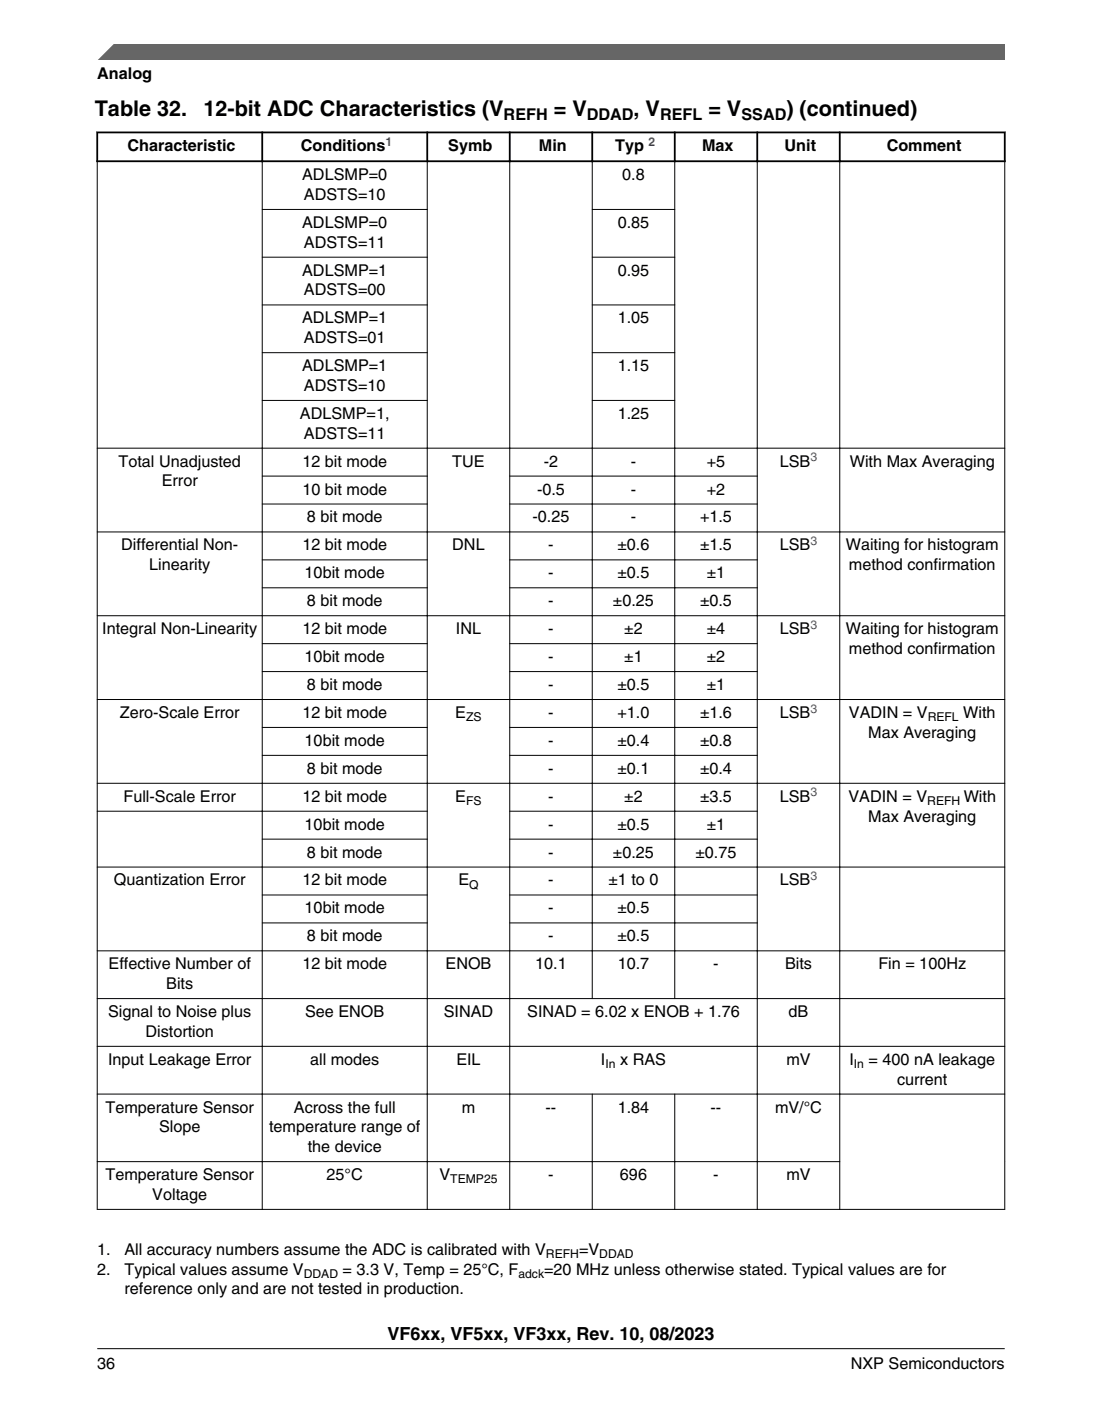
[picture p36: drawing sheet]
<svg xmlns="http://www.w3.org/2000/svg" width="216mm" height="274mm" viewBox="0 0 216 274" stroke-linecap="round" stroke-linejoin="round" font-family="sans-serif">
<defs><g id="words">
<g font-size="4.2">
<text x="18.6" y="22.7">Table 32.</text>
<text x="39.9" y="22.7">12-bit ADC Characteristics (V</text>
<text x="108.5" y="22.7">= V</text>
<text x="124.1" y="22.7">, V</text>
<text x="138.8" y="22.7">= V</text>
<text x="154.1" y="22.7">) (continued)</text>
</g>
<text font-size="3.5" x="75.9" y="262.3">VF6xx, VF5xx, VF3xx, Rev. 10, 08/2023</text>
<g font-size="3.2">
<text x="19" y="15.5">Analog</text>
<text x="98.7" y="23.5">REFH</text>
<text x="115" y="23.5">DDAD</text>
<text x="129.3" y="23.5">REFL</text>
<text x="145.3" y="23.5">SSAD</text>
<text x="25" y="29.6">Characteristic</text>
<text x="58.9" y="29.6">Conditions</text>
<text x="87.8" y="29.6">Symb</text>
<text x="105.6" y="29.6">Min</text>
<text x="120.5" y="29.6">Typ</text>
<text x="137.5" y="29.6">Max</text>
<text x="153.7" y="29.6">Unit</text>
<text x="173.7" y="29.6">Comment</text>
<text x="59.2" y="35.3">ADLSMP=0</text>
<text x="121.9" y="35.3">0.8</text>
<text x="59.6" y="39.1">ADSTS=10</text>
<text x="59.2" y="44.6">ADLSMP=0</text>
<text x="121" y="44.6">0.85</text>
<text x="59.2" y="54">ADLSMP=1</text>
<text x="59.6" y="48.5">ADSTS=11</text>
<text x="121" y="54">0.95</text>
<text x="59.6" y="57.8">ADSTS=00</text>
<text x="59.2" y="63.3">ADLSMP=1</text>
<text x="121" y="63.3">1.05</text>
<text x="59.6" y="67.2">ADSTS=01</text>
<text x="59.2" y="72.7">ADLSMP=1</text>
<text x="59.6" y="76.5">ADSTS=10</text>
<text x="121" y="72.7">1.15</text>
<text x="58.8" y="82">ADLSMP=1,</text>
<text x="121" y="82">1.25</text>
<text x="59.6" y="85.9">ADSTS=11</text>
<text x="23.2" y="91.4">Total Unadjusted</text>
<text x="31.7" y="95.2">Error</text>
<text x="59.2" y="91.4">12 bit mode</text>
<text x="88.6" y="91.4">TUE</text>
<text x="106.5" y="91.4">-2</text>
<text x="123.6" y="91.4">-</text>
<text x="138.5" y="91.4">+5</text>
<text x="152.8" y="91.4">LSB</text>
<text x="166.5" y="91.4">With Max Averaging</text>
<text x="59.2" y="96.8">10 bit mode</text>
<text x="105.2" y="96.8">-0.5</text>
<text x="123.6" y="96.8">-</text>
<text x="138.5" y="96.8">+2</text>
<text x="23.7" y="107.8">Differential Non-</text>
<text x="59.2" y="107.8">12 bit mode</text>
<text x="60.1" y="102.3">8 bit mode</text>
<text x="88.6" y="107.8">DNL</text>
<text x="104.3" y="102.3">-0.25</text>
<text x="107.4" y="107.8">-</text>
<text x="121" y="107.8">±0.6</text>
<text x="123.6" y="102.3">-</text>
<text x="137.1" y="102.3">+1.5</text>
<text x="137.1" y="107.8">±1.5</text>
<text x="152.8" y="107.8">LSB</text>
<text x="165.7" y="107.8">Waiting for histogram</text>
<text x="29.2" y="111.6">Linearity</text>
<text x="59.7" y="113.2">10bit mode</text>
<text x="107.4" y="113.2">-</text>
<text x="121" y="113.2">±0.5</text>
<text x="138.5" y="113.2">±1</text>
<text x="166.3" y="111.6">method confirmation</text>
<text x="60.1" y="118.7">8 bit mode</text>
<text x="107.4" y="118.7">-</text>
<text x="120.1" y="118.7">±0.25</text>
<text x="137.1" y="118.7">±0.5</text>
<text x="20" y="124.2">Integral Non-Linearity</text>
<text x="59.2" y="124.2">12 bit mode</text>
<text x="89.3" y="124.2">INL</text>
<text x="107.4" y="124.2">-</text>
<text x="122.3" y="124.2">±2</text>
<text x="138.5" y="124.2">±4</text>
<text x="152.8" y="124.2">LSB</text>
<text x="165.7" y="124.2">Waiting for histogram</text>
<text x="59.7" y="129.6">10bit mode</text>
<text x="107.4" y="129.6">-</text>
<text x="122.3" y="129.6">±1</text>
<text x="138.5" y="129.6">±2</text>
<text x="166.3" y="128">method confirmation</text>
<text x="60.1" y="135.1">8 bit mode</text>
<text x="107.4" y="135.1">-</text>
<text x="121" y="135.1">±0.5</text>
<text x="138.5" y="135.1">±1</text>
<text x="23.5" y="140.6">Zero-Scale Error</text>
<text x="59.2" y="140.6">12 bit mode</text>
<text x="89.2" y="140.6">E</text>
<text x="107.4" y="140.6">-</text>
<text x="121" y="140.6">+1.0</text>
<text x="137.1" y="140.6">±1.6</text>
<text x="152.8" y="140.6">LSB</text>
<text x="166.3" y="140.6">VADIN = V</text>
<text x="188.7" y="140.6">With</text>
<text x="59.7" y="146">10bit mode</text>
<text x="107.4" y="146">-</text>
<text x="121" y="146">±0.4</text>
<text x="137.1" y="146">±0.8</text>
<text x="170.1" y="144.5">Max Averaging</text>
<text x="60.1" y="151.5">8 bit mode</text>
<text x="107.4" y="151.5">-</text>
<text x="121" y="151.5">±0.1</text>
<text x="137.1" y="151.5">±0.4</text>
<text x="24.2" y="157">Full-Scale Error</text>
<text x="59.2" y="157">12 bit mode</text>
<text x="89.2" y="157">E</text>
<text x="107.4" y="157">-</text>
<text x="122.3" y="157">±2</text>
<text x="137.1" y="157">±3.5</text>
<text x="152.8" y="157">LSB</text>
<text x="166.2" y="157">VADIN = V</text>
<text x="170.1" y="160.9">Max Averaging</text>
<text x="188.8" y="157">With</text>
<text x="59.7" y="162.4">10bit mode</text>
<text x="60.1" y="167.9">8 bit mode</text>
<text x="107.4" y="162.4">-</text>
<text x="107.4" y="167.9">-</text>
<text x="120.1" y="167.9">±0.25</text>
<text x="121" y="162.4">±0.5</text>
<text x="136.3" y="167.9">±0.75</text>
<text x="138.5" y="162.4">±1</text>
<text x="22.3" y="173.4">Quantization Error</text>
<text x="59.2" y="173.4">12 bit mode</text>
<text x="89.8" y="173.4">E</text>
<text x="107.4" y="173.4">-</text>
<text x="119.2" y="173.4">±1 to 0</text>
<text x="152.8" y="173.4">LSB</text>
<text x="59.7" y="178.8">10bit mode</text>
<text x="107.4" y="178.8">-</text>
<text x="121" y="178.8">±0.5</text>
<text x="60.1" y="184.3">8 bit mode</text>
<text x="107.4" y="184.3">-</text>
<text x="121" y="184.3">±0.5</text>
<text x="21.3" y="189.8">Effective Number of</text>
<text x="59.2" y="189.8">12 bit mode</text>
<text x="87.3" y="189.8">ENOB</text>
<text x="104.9" y="189.8">10.1</text>
<text x="121" y="189.8">10.7</text>
<text x="139.7" y="189.8">-</text>
<text x="153.8" y="189.8">Bits</text>
<text x="172.1" y="189.8">Fin = 100Hz</text>
<text x="32.6" y="193.7">Bits</text>
<text x="21.2" y="199.1">Signal to Noise plus</text>
<text x="28.5" y="203">Distortion</text>
<text x="59.8" y="199.1">See ENOB</text>
<text x="86.9" y="199.1">SINAD</text>
<text x="103.3" y="199.1">SINAD = 6.02 x ENOB + 1.76</text>
<text x="154.5" y="199.1">dB</text>
<text x="21.2" y="208.5">Input Leakage Error</text>
<text x="60.7" y="208.5">all modes</text>
<text x="89.4" y="208.5">EIL</text>
<text x="117.7" y="208.5">I</text>
<text x="121.5" y="208.5">x RAS</text>
<text x="154.1" y="208.5">mV</text>
<text x="166.4" y="208.5">I</text>
<text x="170.2" y="208.5">= 400 nA leakage</text>
<text x="175.7" y="212.4">current</text>
<text x="20.7" y="217.8">Temperature Sensor</text>
<text x="31.2" y="221.7">Slope</text>
<text x="52.7" y="221.7">temperature range of</text>
<text x="57.6" y="217.8">Across the full</text>
<text x="90.5" y="217.8">m</text>
<text x="106.9" y="217.8">--</text>
<text x="121" y="217.8">1.84</text>
<text x="139.2" y="217.8">--</text>
<text x="151.8" y="217.8">mV/°C</text>
<text x="60.3" y="225.6">the device</text>
<text x="20.7" y="231.1">Temperature Sensor</text>
<text x="64" y="231.1">25°C</text>
<text x="86.1" y="231.1">V</text>
<text x="107.4" y="231.1">-</text>
<text x="121.5" y="231.1">696</text>
<text x="139.7" y="231.1">-</text>
<text x="154.1" y="231.1">mV</text>
<text x="29.8" y="234.9">Voltage</text>
<text x="19" y="245.7">1.</text>
<text x="24.4" y="245.7">All accuracy numbers assume the ADC is calibrated with V</text>
<text x="113.4" y="245.7">=V</text>
<text x="19.1" y="249.6">2.</text>
<text x="24.4" y="249.6">Typical values assume V</text>
<text x="67.1" y="249.6">= 3.3 V, Temp = 25°C, F</text>
<text x="106.6" y="249.6">=20 MHz unless otherwise stated. Typical values are for</text>
<text x="24.4" y="253.5">reference only and are not tested in production.</text>
<text x="19.1" y="268">36</text>
<text x="166.7" y="268">NXP Semiconductors</text>
</g>
<g font-size="2.4" fill="#00f">
<text x="75.5" y="28.6">1</text>
<text x="127.1" y="28.6">2</text>
<text x="158.8" y="90.3">3</text>
<text x="158.8" y="106.7">3</text>
<text x="158.8" y="123.1">3</text>
<text x="158.8" y="139.5">3</text>
<text x="158.8" y="155.9">3</text>
<text x="158.8" y="172.3">3</text>
</g>
<g font-size="2.4">
<text x="91.3" y="141.2">ZS</text>
<text x="181.7" y="141.2">REFL</text>
<text x="91.3" y="157.6">FS</text>
<text x="181.7" y="157.6">REFH</text>
<text x="91.9" y="174">Q</text>
<text x="118.6" y="209.1">In</text>
<text x="167.3" y="209.1">In</text>
<text x="88.2" y="231.7">TEMP25</text>
<text x="59.5" y="250.2">DDAD</text>
<text x="101.6" y="250.2">adck</text>
<text x="107" y="246.3">REFH</text>
<text x="117.4" y="246.3">DDAD</text>
</g>
</g></defs>
<path d="M18.9 25.9h178.1M18.9 31.6h178.1M19 25.8v5.9M51.4 25.8v5.9M83.7 25.8v5.9M99.9 25.8v5.9M116 25.8v5.9M132.2 25.8v5.9M148.4 25.8v5.9M164.5 25.8v5.9M196.8 25.8v5.9" fill="none" stroke="#000" stroke-width=".35"/>
<g fill="none" stroke="#000" stroke-width=".2">
<path d="M19 31.7v205.2M51.4 31.7v205.2M83.7 31.7v205.2M99.9 31.4v205.5M116 31.7v163.9M132.2 31.7v163.9M148.4 31.4v205.5M164.5 31.4v205.5M196.8 31.7v205.2M51.3 41h32.5M51.3 50.4h32.5M51.3 59.7h32.5"/>
<path d="M115.9 41h16.4M115.9 50.4h16.4M115.9 59.7h16.4M51.3 69.1h32.5M51.3 78.4h32.5M115.9 69.1h16.4M115.9 78.4h16.4M19 87.8h177.9M51.3 93.2h32.5M51.3 98.7h32.5M99.8 93.2h48.6M99.8 98.7h48.6"/>
<path d="M19 104.2h177.9M51.3 109.6h32.5M51.3 115.1h32.5M99.8 109.6h48.6M99.8 115.1h48.6M19 120.6h177.9M19 137h177.9M51.3 126h32.5M51.3 131.5h32.5M99.8 126h48.6M99.8 131.5h48.6M19 153.4h177.9"/>
<path d="M19 158.8h64.8M51.3 142.4h32.5M51.3 147.9h32.5M99.8 142.4h48.6M99.8 147.9h48.6M99.8 158.8h48.6M19 169.8h177.9M51.3 164.3h32.5M51.3 175.2h32.5M99.8 164.3h48.6M99.8 175.2h48.6M19 186.2h177.9"/>
<path d="M19 195.5h177.9M51.3 180.7h32.5M99.8 180.7h48.6M19 204.9h177.9M19 214.2h177.9M116 214.1v22.8M132.2 214.1v22.8M19 227.5h145.6M19 236.8h177.9"/>
</g>
<path d="M19 11.7l5.7-3.1 172.2 .1v3z" fill="#666"/>
<path d="M22.5 8.6l-3.1 3.1" fill="none" stroke="#666" stroke-width=".28"/>
<path d="M19 264.1h177.8" fill="none" stroke="#000" stroke-width=".2"/>
<use href="#words"/>
</svg>
